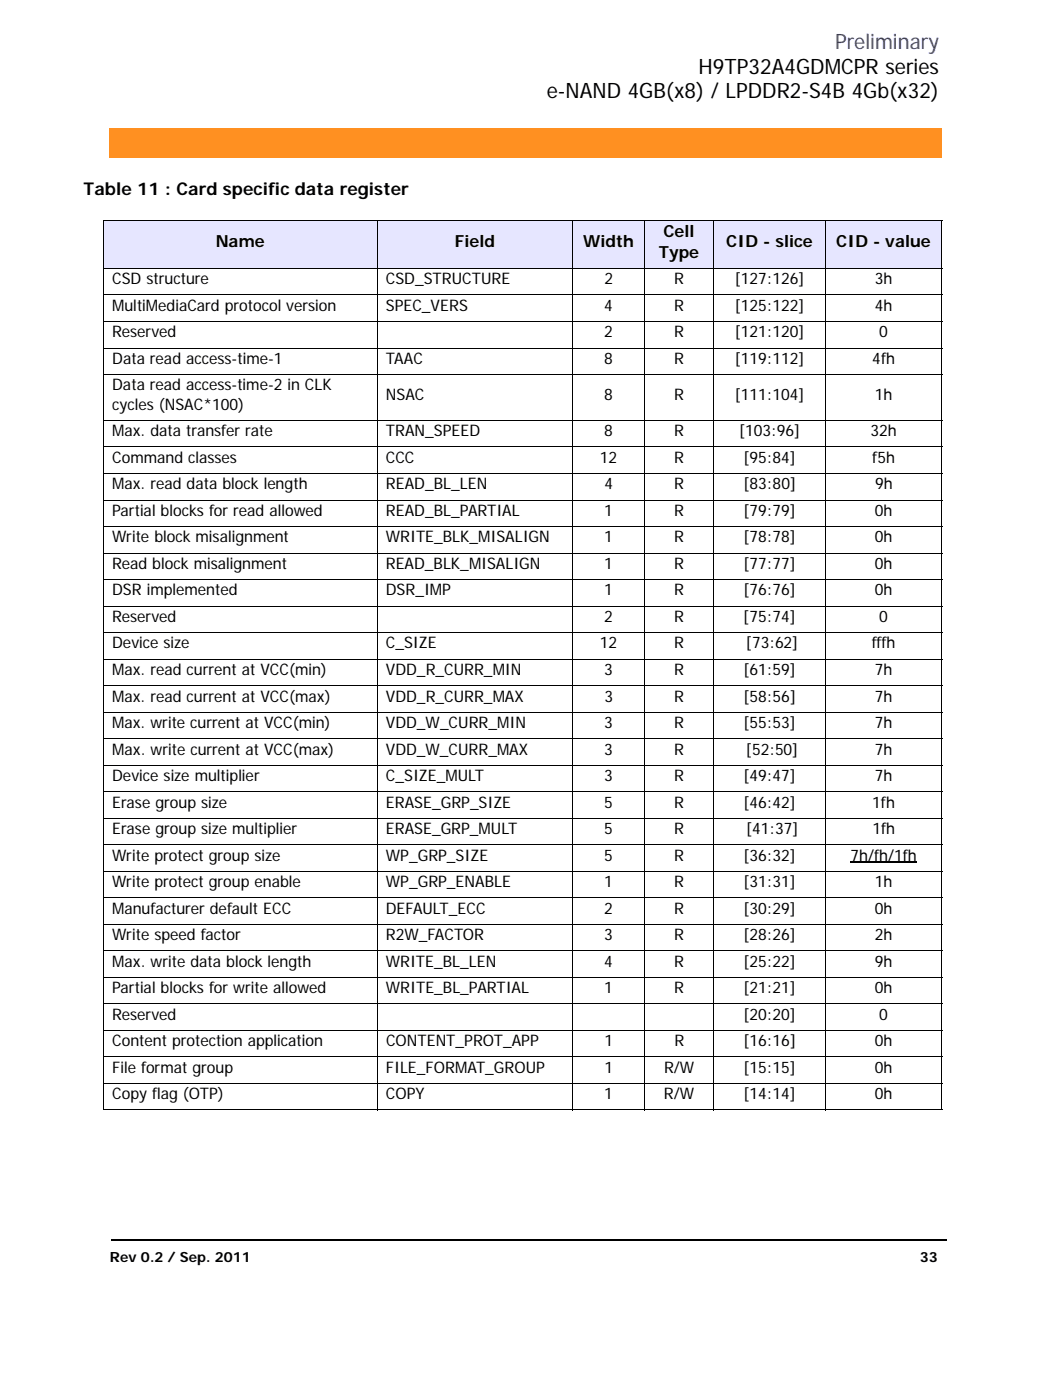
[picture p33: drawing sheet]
<svg xmlns="http://www.w3.org/2000/svg" width="210mm" height="279mm" viewBox="0 0 210 279" stroke-linecap="round" stroke-linejoin="round" font-family="sans-serif">
<defs><g id="words">
<text font-size="4.2" fill="#00f" x="166.5" y="9.8">Preliminary</text>
<g font-size="4.2">
<text x="139.3" y="14.7">H9TP32A4GDMCPR series</text>
<text x="109" y="19.6">e-NAND 4GB(x8) / LPDDR2-S4B 4Gb(x32)</text>
</g>
<text font-size="3.5" x="16.7" y="39">Table 11 : Card specific data register</text>
<g font-size="3.3">
<text x="132.3" y="47.3">Cell</text>
<text x="43" y="49.4">Name</text>
<text x="90.7" y="49.4">Field</text>
<text x="116.3" y="49.4">Width</text>
<text x="131.4" y="51.4">Type</text>
<text x="144.8" y="49.4">CID - slice</text>
<text x="166.8" y="49.4">CID - value</text>
</g>
<g font-size="3.2">
<text x="22.4" y="56.7">CSD structure</text>
<text x="76.9" y="56.7">CSD_STRUCTURE</text>
<text x="120.5" y="56.7">2</text>
<text x="134.5" y="56.7">R</text>
<text x="146.5" y="56.7">[127:126]</text>
<text x="174.5" y="56.7">3h</text>
<text x="22.4" y="62">MultiMediaCard protocol version</text>
<text x="76.9" y="62">SPEC_VERS</text>
<text x="120.5" y="62">4</text>
<text x="134.4" y="62">R</text>
<text x="146.5" y="62">[125:122]</text>
<text x="174.5" y="62">4h</text>
<text x="22.4" y="67.3">Reserved</text>
<text x="120.5" y="67.3">2</text>
<text x="134.4" y="67.3">R</text>
<text x="146.5" y="67.3">[121:120]</text>
<text x="175.3" y="67.3">0</text>
<text x="22.4" y="72.6">Data read access-time-1</text>
<text x="22.4" y="77.9">Data read access-time-2 in CLK</text>
<text x="77" y="72.6">TAAC</text>
<text x="120.5" y="72.6">8</text>
<text x="134.4" y="72.6">R</text>
<text x="146.5" y="72.6">[119:112]</text>
<text x="173.9" y="72.6">4fh</text>
<text x="22.4" y="81.8">cycles (NSAC*100)</text>
<text x="76.9" y="79.8">NSAC</text>
<text x="120.5" y="79.8">8</text>
<text x="134.4" y="79.8">R</text>
<text x="146.5" y="79.8">[111:104]</text>
<text x="174.5" y="79.8">1h</text>
<text x="22.4" y="87.1">Max. data transfer rate</text>
<text x="76.9" y="87.1">TRAN_SPEED</text>
<text x="120.5" y="87.1">8</text>
<text x="134.4" y="87.1">R</text>
<text x="147.4" y="87.1">[103:96]</text>
<text x="173.6" y="87.1">32h</text>
<text x="22.4" y="92.4">Command classes</text>
<text x="76.9" y="92.4">CCC</text>
<text x="119.6" y="92.4">12</text>
<text x="134.4" y="92.4">R</text>
<text x="148.2" y="92.4">[95:84]</text>
<text x="174" y="92.4">f5h</text>
<text x="22.4" y="97.7">Max. read data block length</text>
<text x="76.9" y="97.7">READ_BL_LEN</text>
<text x="120.5" y="97.7">4</text>
<text x="134.5" y="97.7">R</text>
<text x="148.3" y="97.7">[83:80]</text>
<text x="174.5" y="97.7">9h</text>
<text x="22.4" y="103">Partial blocks for read allowed</text>
<text x="76.9" y="103">READ_BL_PARTIAL</text>
<text x="120.5" y="103">1</text>
<text x="134.5" y="103">R</text>
<text x="148.3" y="103">[79:79]</text>
<text x="174.5" y="103">0h</text>
<text x="22.4" y="108.3">Write block misalignment</text>
<text x="22.4" y="113.5">Read block misalignment</text>
<text x="76.9" y="108.3">WRITE_BLK_MISALIGN</text>
<text x="77" y="113.5">READ_BLK_MISALIGN</text>
<text x="120.5" y="113.5">1</text>
<text x="120.5" y="108.3">1</text>
<text x="134.4" y="113.5">R</text>
<text x="134.4" y="108.3">R</text>
<text x="148.2" y="113.5">[77:77]</text>
<text x="148.3" y="108.3">[78:78]</text>
<text x="174.4" y="113.5">0h</text>
<text x="174.5" y="108.3">0h</text>
<text x="22.4" y="118.8">DSR implemented</text>
<text x="76.9" y="118.8">DSR_IMP</text>
<text x="120.5" y="118.8">1</text>
<text x="134.4" y="118.8">R</text>
<text x="148.2" y="118.8">[76:76]</text>
<text x="174.5" y="118.8">0h</text>
<text x="22.4" y="124.1">Reserved</text>
<text x="120.5" y="124.1">2</text>
<text x="134.4" y="124.1">R</text>
<text x="148.2" y="124.1">[75:74]</text>
<text x="175.3" y="124.1">0</text>
<text x="22.4" y="129.4">Device size</text>
<text x="76.9" y="129.4">C_SIZE</text>
<text x="119.6" y="129.4">12</text>
<text x="134.4" y="129.4">R</text>
<text x="148.7" y="129.4">[73:62]</text>
<text x="173.8" y="129.4">fffh</text>
<text x="22.4" y="134.7">Max. read current at VCC(min)</text>
<text x="77" y="134.7">VDD_R_CURR_MIN</text>
<text x="120.5" y="134.7">3</text>
<text x="134.5" y="134.7">R</text>
<text x="148.3" y="134.7">[61:59]</text>
<text x="174.5" y="134.7">7h</text>
<text x="22.4" y="140">Max. read current at VCC(max)</text>
<text x="77" y="140">VDD_R_CURR_MAX</text>
<text x="120.5" y="140">3</text>
<text x="134.5" y="140">R</text>
<text x="148.3" y="140">[58:56]</text>
<text x="174.5" y="140">7h</text>
<text x="22.4" y="145.3">Max. write current at VCC(min)</text>
<text x="77" y="145.3">VDD_W_CURR_MIN</text>
<text x="120.5" y="145.3">3</text>
<text x="134.5" y="145.3">R</text>
<text x="148.3" y="145.3">[55:53]</text>
<text x="174.5" y="145.3">7h</text>
<text x="22.4" y="150.6">Max. write current at VCC(max)</text>
<text x="22.4" y="155.9">Device size multiplier</text>
<text x="76.9" y="150.6">VDD_W_CURR_MAX</text>
<text x="76.9" y="155.9">C_SIZE_MULT</text>
<text x="120.5" y="150.6">3</text>
<text x="120.5" y="155.9">3</text>
<text x="134.4" y="150.6">R</text>
<text x="134.5" y="155.9">R</text>
<text x="148.3" y="155.9">[49:47]</text>
<text x="148.7" y="150.6">[52:50]</text>
<text x="174.4" y="150.6">7h</text>
<text x="174.5" y="155.9">7h</text>
<text x="22.4" y="161.2">Erase group size</text>
<text x="76.9" y="161.2">ERASE_GRP_SIZE</text>
<text x="120.5" y="161.2">5</text>
<text x="134.4" y="161.2">R</text>
<text x="148.2" y="161.2">[46:42]</text>
<text x="173.9" y="161.2">1fh</text>
<text x="22.4" y="166.5">Erase group size multiplier</text>
<text x="76.9" y="166.5">ERASE_GRP_MULT</text>
<text x="120.5" y="166.5">5</text>
<text x="134.5" y="166.5">R</text>
<text x="148.8" y="166.5">[41:37]</text>
<text x="174" y="166.5">1fh</text>
<text x="22.4" y="171.8">Write protect group size</text>
<text x="77" y="171.8">WP_GRP_SIZE</text>
<text x="120.5" y="171.8">5</text>
<text x="134.5" y="171.8">R</text>
<text x="148.3" y="171.8">[36:32]</text>
<text x="169.6" y="171.8">7h/fh/1fh</text>
<text x="22.4" y="177">Write protect group enable</text>
<text x="77" y="177">WP_GRP_ENABLE</text>
<text x="120.5" y="177">1</text>
<text x="134.5" y="177">R</text>
<text x="148.3" y="177">[31:31]</text>
<text x="174.5" y="177">1h</text>
<text x="22.4" y="182.3">Manufacturer default ECC</text>
<text x="76.9" y="182.3">DEFAULT_ECC</text>
<text x="120.5" y="182.3">2</text>
<text x="134.4" y="182.3">R</text>
<text x="148.2" y="182.3">[30:29]</text>
<text x="174.5" y="182.3">0h</text>
<text x="22.4" y="187.6">Write speed factor</text>
<text x="76.9" y="187.6">R2W_FACTOR</text>
<text x="120.5" y="187.6">3</text>
<text x="134.4" y="187.6">R</text>
<text x="148.2" y="187.6">[28:26]</text>
<text x="174.4" y="187.6">2h</text>
<text x="22.4" y="192.9">Max. write data block length</text>
<text x="76.9" y="192.9">WRITE_BL_LEN</text>
<text x="120.5" y="192.9">4</text>
<text x="134.4" y="192.9">R</text>
<text x="148.2" y="192.9">[25:22]</text>
<text x="174.5" y="192.9">9h</text>
<text x="22.4" y="198.2">Partial blocks for write allowed</text>
<text x="22.4" y="203.5">Reserved</text>
<text x="76.9" y="198.2">WRITE_BL_PARTIAL</text>
<text x="120.5" y="198.2">1</text>
<text x="134.5" y="198.2">R</text>
<text x="148.2" y="203.5">[20:20]</text>
<text x="148.3" y="198.2">[21:21]</text>
<text x="174.5" y="198.2">0h</text>
<text x="175.3" y="203.5">0</text>
<text x="22.4" y="208.8">Content protection application</text>
<text x="77" y="208.8">CONTENT_PROT_APP</text>
<text x="120.5" y="208.8">1</text>
<text x="134.5" y="208.8">R</text>
<text x="148.3" y="208.8">[16:16]</text>
<text x="174.5" y="208.8">0h</text>
<text x="22.4" y="214.1">File format group</text>
<text x="76.9" y="214.1">FILE_FORMAT_GROUP</text>
<text x="120.5" y="214.1">1</text>
<text x="132.4" y="214.1">R/W</text>
<text x="148.3" y="214.1">[15:15]</text>
<text x="174.5" y="214.1">0h</text>
<text x="22.4" y="219.4">Copy flag (OTP)</text>
<text x="76.9" y="219.4">COPY</text>
<text x="120.5" y="219.4">1</text>
<text x="132.4" y="219.4">R/W</text>
<text x="148.2" y="219.4">[14:14]</text>
<text x="174.4" y="219.4">0h</text>
</g>
<g font-size="2.8">
<text x="21.9" y="251.9">Rev 0.2 / Sep. 2011</text>
<text x="183.5" y="251.9">33</text>
</g>
</g></defs>
<path d="M22.2 247.3h.2v.4h-.2z" fill="#000"/>
<path d="M22.4 247.5h166.3" fill="none" stroke="#000" stroke-width=".36"/>
<path d="M21.8 25.6h166.5v6.1h-166.5z" fill="#fff"/>
<path d="M21.8 25.5h166v5.9h-166z" fill="#ff9021"/>
<path d="M22.4 11.5h29.8v12.3h-29.8z" fill="#fff"/>
<g fill="#e6e6ff">
<path d="M20.6 44h54.6v9.6h-54.6z"/>
<path d="M75.2 44h39v9.6h-39z"/>
<path d="M114.2 44h14.3v9.6h-14.3z"/>
<path d="M128.5 44h13.8v9.6h-13.8z"/>
<path d="M142.3 44h22.3v9.6h-22.3z"/>
<path d="M164.6 44h23.2v9.6h-23.2z"/>
</g>
<path d="M169.6 172h13.2" fill="none" stroke="#000" stroke-width=".21"/>
<g fill="none" stroke="#000" stroke-width=".2">
<path d="M20.5 44h167.4M20.5 53.6h167.4M20.5 58.9h167.4M20.6 44.1v177.3M75.2 43.9v177.7M114.2 43.9v177.7M128.5 43.9v177.7M142.3 43.9v177.7M164.6 43.9v177.7M187.8 44.1v177.3M20.5 64.2h167.4M20.5 69.5h167.4"/>
<path d="M20.5 74.7h167.4M20.5 83.9h167.4M20.5 89.2h167.4M20.5 94.5h167.4M20.5 99.8h167.4M20.5 105.1h167.4M20.5 110.4h167.4M20.5 115.7h167.4M20.5 121h167.4M20.5 126.2h167.4M20.5 131.5h167.4M20.5 136.8h167.4"/>
<path d="M20.5 142.1h167.4M20.5 147.4h167.4M20.5 152.7h167.4M20.5 158h167.4M20.5 163.3h167.4M20.5 168.6h167.4M20.5 173.9h167.4M20.5 179.2h167.4M20.5 184.5h167.4M20.5 189.7h167.4M20.5 195h167.4M20.5 200.3h167.4"/>
<path d="M20.5 205.6h167.4M20.5 210.9h167.4M20.5 216.2h167.4M20.5 221.5h167.4"/>
</g>
<use href="#words"/>
</svg>
